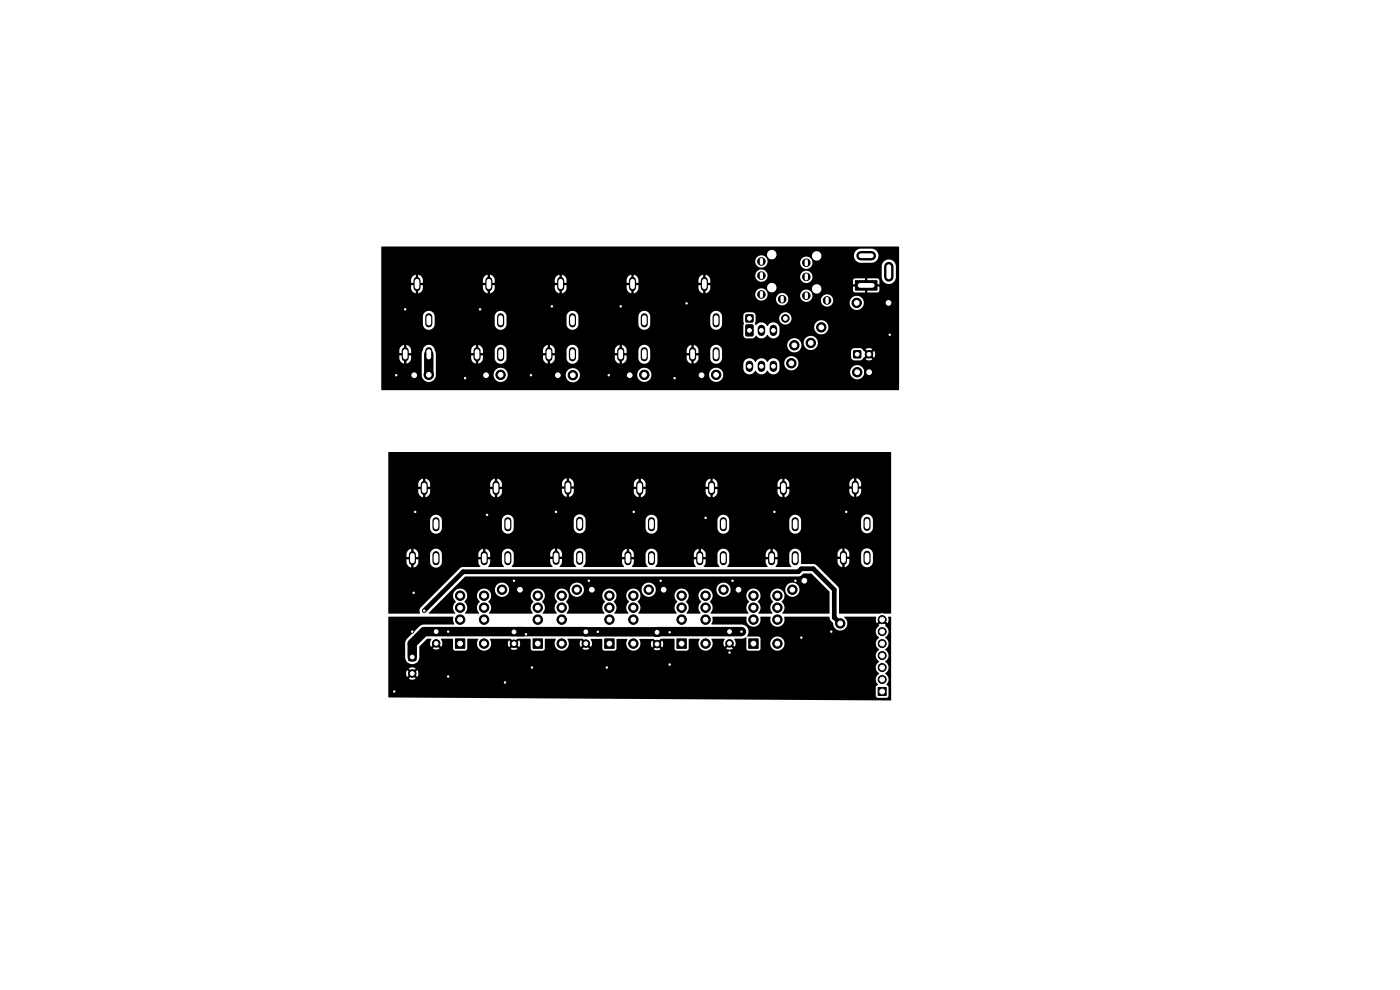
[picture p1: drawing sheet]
<svg xmlns="http://www.w3.org/2000/svg" width="297mm" height="210mm" viewBox="0 0 297 210" stroke-linecap="round" stroke-linejoin="round" font-family="sans-serif">
<g fill="#000" stroke="#000" stroke-width=".21">
<path d="M181.5 59.5h4.6v2h-4.6zM158.3 66.8h1.4v1.5h-1.4zM158.3 69l1.2-.1 .3 .1v2l-.2 .3h-1.2l-.2-.2zM181.1 74.4h1.5v1.5h-1.5zM86.7 138.6h1.5v1.5h-1.5zM91.8 133.3h1.5v1.4h-1.5zM96.6 135.5h2v2h-2zM108.3 133.3h1.5v1.5h-1.5zM113.1 135.5h2v2h-2zM123.6 133.3h1.4v1.5h-1.4zM128.3 135.5h2v2h-2zM138.7 133.4h1.4v1.5h-1.4z"/>
<path d="M143.6 135.5h2v2h-2zM154 133.3h1.5v1.4h-1.5zM158.8 135.5h2v2h-2zM186.3 145.8h1.7v1.7h-1.7z"/>
<circle cx="161.5" cy="58.5" r=".8"/>
<circle cx="161.5" cy="55.5" r=".8"/>
<circle cx="171.1" cy="55.7" r=".8"/>
<circle cx="171.1" cy="58.7" r=".8"/>
<circle cx="84.1" cy="79.6" r=".3"/>
<circle cx="86" cy="65.6" r=".3"/>
<circle cx="87.9" cy="79.6" r="1"/>
<circle cx="91" cy="79.5" r="1"/>
<circle cx="101.8" cy="65.6" r=".3"/>
<circle cx="103.1" cy="79.6" r="1"/>
<circle cx="106.2" cy="79.5" r="1"/>
<circle cx="112.6" cy="79.6" r=".3"/>
<circle cx="117.1" cy="65" r=".3"/>
<circle cx="118.3" cy="79.6" r="1"/>
<circle cx="121.5" cy="79.6" r="1"/>
<circle cx="129.1" cy="79.6" r=".3"/>
<circle cx="131.7" cy="65" r=".3"/>
<circle cx="133.6" cy="79.6" r="1"/>
<circle cx="136.7" cy="79.5" r="1"/>
<circle cx="145.7" cy="64.4" r=".3"/>
<circle cx="148.8" cy="79.6" r="1"/>
<circle cx="151.9" cy="79.5" r="1"/>
<circle cx="161.5" cy="62.5" r=".8"/>
<circle cx="165.9" cy="63.5" r=".8"/>
<circle cx="166.6" cy="67.5" r=".8"/>
<circle cx="167.9" cy="77.1" r="1"/>
<circle cx="168.5" cy="73.2" r="1"/>
<circle cx="171.1" cy="62.7" r=".8"/>
<circle cx="172" cy="72.7" r="1"/>
<circle cx="174.2" cy="69.4" r="1"/>
<circle cx="175.5" cy="63.7" r=".8"/>
<circle cx="181.7" cy="64.3" r="1"/>
<circle cx="181.8" cy="79" r="1"/>
<circle cx="184.3" cy="75.1" r=".8"/>
<circle cx="184.4" cy="79" r="1"/>
<circle cx="188.5" cy="64.2" r="1"/>
<circle cx="188.8" cy="71" r=".3"/>
<circle cx="98.7" cy="80.2" r=".3"/>
<circle cx="143.1" cy="80.2" r=".3"/>
<circle cx="88.1" cy="108.6" r=".3"/>
<circle cx="103.3" cy="109.2" r=".3"/>
<circle cx="117.9" cy="108.6" r=".3"/>
<circle cx="134.4" cy="108.6" r=".3"/>
<circle cx="149.7" cy="109.9" r=".3"/>
<circle cx="164.3" cy="108.6" r=".3"/>
<circle cx="179.5" cy="108.6" r=".3"/>
<circle cx="87.5" cy="134" r=".3"/>
<circle cx="87.8" cy="125.8" r=".3"/>
<circle cx="90" cy="129.5" r=".3"/>
<circle cx="92.5" cy="136.5" r=".8"/>
<circle cx="95.1" cy="134" r=".3"/>
<circle cx="97.6" cy="131.4" r="1"/>
<circle cx="97.6" cy="126.4" r="1"/>
<circle cx="97.6" cy="128.9" r="1"/>
<circle cx="102.7" cy="136.5" r="1"/>
<circle cx="102.7" cy="126.4" r="1"/>
<circle cx="102.7" cy="131.4" r="1"/>
<circle cx="102.7" cy="128.9" r="1"/>
<circle cx="106.5" cy="125.1" r="1"/>
<circle cx="109" cy="136.5" r=".8"/>
<circle cx="109" cy="123.2" r=".3"/>
<circle cx="110.3" cy="125.1" r="1"/>
<circle cx="111.6" cy="134.5" r=".3"/>
<circle cx="114.1" cy="126.4" r="1"/>
<circle cx="114.1" cy="131.4" r="1"/>
<circle cx="114.1" cy="128.9" r="1"/>
<circle cx="119.2" cy="131.4" r="1"/>
<circle cx="119.2" cy="136.5" r="1"/>
<circle cx="119.2" cy="128.9" r="1"/>
<circle cx="119.2" cy="126.4" r="1"/>
<circle cx="122.4" cy="125.1" r="1"/>
<circle cx="124.3" cy="136.5" r=".8"/>
<circle cx="124.9" cy="123.2" r=".3"/>
<circle cx="125.6" cy="125.1" r="1"/>
<circle cx="126.8" cy="134" r=".3"/>
<circle cx="129.3" cy="131.4" r="1"/>
<circle cx="129.3" cy="128.9" r="1"/>
<circle cx="129.3" cy="126.4" r="1"/>
<circle cx="134.4" cy="136.5" r="1"/>
<circle cx="134.4" cy="126.4" r="1"/>
<circle cx="134.4" cy="131.4" r="1"/>
<circle cx="134.4" cy="128.9" r="1"/>
<circle cx="137.6" cy="125.1" r="1"/>
<circle cx="139.4" cy="136.6" r=".8"/>
<circle cx="140.2" cy="123.2" r=".3"/>
<circle cx="140.8" cy="125.1" r="1"/>
<circle cx="142.1" cy="134.1" r=".3"/>
<circle cx="144.6" cy="131.4" r="1"/>
<circle cx="144.6" cy="128.9" r="1"/>
<circle cx="144.6" cy="126.4" r="1"/>
<circle cx="149.7" cy="136.5" r="1"/>
<circle cx="149.7" cy="131.4" r="1"/>
<circle cx="149.7" cy="128.9" r="1"/>
<circle cx="149.7" cy="126.4" r="1"/>
<circle cx="153.5" cy="125.1" r="1"/>
<circle cx="154.8" cy="136.5" r=".8"/>
<circle cx="154.8" cy="138.4" r=".3"/>
<circle cx="155.4" cy="123.2" r=".3"/>
<circle cx="156.7" cy="125.1" r="1"/>
<circle cx="157.3" cy="134" r=".3"/>
<circle cx="159.8" cy="131.4" r="1"/>
<circle cx="159.8" cy="126.4" r="1"/>
<circle cx="159.8" cy="128.9" r="1"/>
<circle cx="164.9" cy="131.4" r="1"/>
<circle cx="164.9" cy="136.5" r="1"/>
<circle cx="164.9" cy="126.4" r="1"/>
<circle cx="164.9" cy="128.9" r="1"/>
<circle cx="168.1" cy="125.1" r="1"/>
<circle cx="168.7" cy="123.2" r=".3"/>
<circle cx="170" cy="135.3" r=".3"/>
<circle cx="170.6" cy="123.2" r="1"/>
<circle cx="176.4" cy="134" r=".3"/>
<circle cx="178.3" cy="132.2" r="1"/>
<circle cx="187.1" cy="136.5" r=".85"/>
<circle cx="187.1" cy="131.4" r=".85"/>
<circle cx="187.1" cy="134" r=".85"/>
<circle cx="187.1" cy="139.1" r=".85"/>
<circle cx="83.6" cy="146.7" r=".3"/>
<circle cx="87.5" cy="142.9" r=".8"/>
<circle cx="95.1" cy="143.5" r=".3"/>
<circle cx="107.1" cy="144.8" r=".3"/>
<circle cx="112.9" cy="141.6" r=".3"/>
<circle cx="128.7" cy="141.6" r=".3"/>
<circle cx="142.1" cy="141" r=".3"/>
<circle cx="187.1" cy="144.1" r=".85"/>
<circle cx="187.1" cy="141.6" r=".85"/>
</g>
<g fill="none" stroke="#000" stroke-width="1.5">
<path d="M88.5 59.5v1.5M103.7 59.5v1.5M118.9 59.5v1.5M134.2 59.5v1.5M149.4 59.5v1.5M86 74.4v1.5M91 67.2v1.5M91 74.4v1.5M101.2 74.4v1.5M106.2 67.2v1.5M106.2 74.4v1.5M116.4 74.4v1.5"/>
<path d="M121.4 67.2v1.5M121.4 74.4v1.5M131.7 74.4v1.5M136.7 67.2v1.5M136.7 74.4v1.5M146.9 74.4v1.5M151.9 67.2v1.5M151.9 74.4v1.5M87.5 117.7v1.5M90 102.8v1.5M92.5 110.5v1.5M92.5 117.7v1.5"/>
<path d="M102.7 117.7v1.5M105.2 102.8v1.5M107.7 110.5v1.5M107.7 117.7v1.5M118 117.6v1.5M120.5 102.7v1.5M123 110.4v1.5M123 117.6v1.5M133.2 117.7v1.5M135.7 102.8v1.5M138.2 110.5v1.5M138.2 117.7v1.5"/>
<path d="M148.5 117.7v1.5M151 102.8v1.5M153.5 110.5v1.5M153.5 117.7v1.5M163.7 117.7v1.5M166.2 102.8v1.5M168.7 110.5v1.5M168.7 117.7v1.5M178.9 117.6v1.5M181.4 102.7v1.5M183.9 110.4v1.5M183.9 117.6v1.5"/>
</g>
<path d="M182.7 54.2h2.2M188.6 56.5v2.2M91 75.2v4.3M157.3 134h-17.8l-.1 .1-49.4-.1-2.5 2.5v2.9" fill="none" stroke="#000" stroke-width="2"/>
<path d="M159 77.3v.8M161.5 69.7v.8M161.5 77.3v.8M164.1 69.7v.8M164.1 77.3v.8" fill="none" stroke="#000" stroke-width="1.6"/>
<path d="M90 129.5l8.2-8.2h71.2l.6-.6h2.5l4.5 4.4v5.9l1.3 1.3" fill="none" stroke="#000" stroke-width="1"/>
<path d="M80.9 52.3h109.8v1.8h-4.3l-.1-.2a1.51 1.51 0 0 0-1.3-1.2l-2.7 .1a1.5 1.5 0 0 0-1.1 1.6h-6.9v-.2a1 1 0 0 0-1-.9 1 1 0 0 0-1 .8h-7.6v-.2a1.01 1.01 0 0 0-1.5-.7 1.01 1.01 0 0 0 0 1.7 1.01 1.01 0 0 0 1.5-.8l7.6 .1a1.01 1.01 0 0 0 .9 1.1 1.01 1.01 0 0 0 1.1-.9h6.9l.3 .8 .6 .4h-9.7a1.3 1.3 0 0 0-1.2-1.2 1.3 1.3 0 0 0-1.4 1l-7-.1a1.31 1.31 0 0 0-2.1-.8 1.31 1.31 0 0 0 .4 2.2 1.31 1.31 0 0 0 1.7-1.3h7a1.3 1.3 0 0 0 1.1 1.6 1.3 1.3 0 0 0 1.5-1.4h9.7l.4 .1 2.9-.1a1.51 1.51 0 0 0 1-1.5h4.3v2.3h-.6l-.1-.2a1.51 1.51 0 0 0-1.6-1.2 1.51 1.51 0 0 0-1.3 1.4v2.2h-14.7a1.3 1.3 0 0 0-1.2-1.2 1.3 1.3 0 0 0-1.4 1h-7v-.2a1.3 1.3 0 0 0-1.9-.9 1.3 1.3 0 0 0-.3 2.1h-9.9l-.1-.2a1.25 1.25 0 0 0-.9-.9v.9h-.5l-.1-.9a1.26 1.26 0 0 0-.9 1.1h-12.8v-.2a1.25 1.25 0 0 0-1-.9v.9h-.5v-.9a1.26 1.26 0 0 0-1 1.1h-12.7v-.2a1.25 1.25 0 0 0-1-.9v.9h-.5v-.9a1.26 1.26 0 0 0-1 1.1h-12.7l-.1-.2a1.25 1.25 0 0 0-.9-.9v.9h-.5l-.1-.9a1.26 1.26 0 0 0-.9 1.1h-12.8v-.2a1.25 1.25 0 0 0-1-.9v.9h-.5v-.9a1.26 1.26 0 0 0-1 1.1v.6h.8v.5h-.8a1.41 1.41 0 0 0 .8 1.7h.2v-.9h.5l.1 .9a1.26 1.26 0 0 0 .9-1.1v-.6h-.7v-.5h.7v-.6h12.8v.6h.7v.5h-.7a1.41 1.41 0 0 0 .7 1.7h.3v-.9h.5v.9a1.26 1.26 0 0 0 1-1.1v-.6h-.8v-.5h.8v-.6h12.7v.6h.7v.5h-.7a1.41 1.41 0 0 0 .8 1.7h.2v-.9h.5v.9a1.26 1.26 0 0 0 1-1.1v-.6h-.8v-.5h.8v-.6h12.7v.6h.8v.5h-.8a1.41 1.41 0 0 0 .8 1.7h.2v-.9h.5l.1 .9a1.26 1.26 0 0 0 .9-1.1v-.6h-.7v-.5h.7v-.6h12.8v.6h.7v.5h-.7a1.41 1.41 0 0 0 .7 1.7h.3v-.9h.5v.9a1.26 1.26 0 0 0 1-1.1v-.6h-.8v-.5h.8v-.6h9.9a1.3 1.3 0 0 0 1.5 .2 1.3 1.3 0 0 0 .7-1.2h7a1.3 1.3 0 0 0 1.2 1.6 1.3 1.3 0 0 0 1.4-1.4h14.7l.2 .9h-.7l-.4-.4-2.2-.1v1h-.5v-1l-2.2 .1-.3 .3v.9h1v.5h-1v.6h-6.7a1 1 0 0 0-.9-1.1 1 1 0 0 0-1.1 .8h-7.6v-.2a1.01 1.01 0 0 0-1.5-.7 1.01 1.01 0 0 0 0 1.7 1.01 1.01 0 0 0 1.5-.8l7.6 .1a1.01 1.01 0 0 0 .9 1.1 1.01 1.01 0 0 0 1.1-.9h6.7v.4l.3 .2h2.2v-1h.5v1h2.2l.3-.3 .1-.9h-1.1v-.5h1.1v-.8h.7a1.51 1.51 0 0 0 1.6 .7 1.51 1.51 0 0 0 1.2-1.3v-2.5h.6v7.7h-7.5a1.5 1.5 0 0 0-1.2-1.3 1.5 1.5 0 0 0-1.6 .8h-3.6l-.1-.2a1.31 1.31 0 0 0-1.9-.8h-2.4l-.1-.2a1.3 1.3 0 0 0-1.7-.9 1.3 1.3 0 0 0-.7 1.9h-2.7v-.2a1.31 1.31 0 0 0-2-.8h-2.4v-.2a1.3 1.3 0 0 0-2.1-.7 1.3 1.3 0 0 0 .3 2.2 1.3 1.3 0 0 0 1.8-1.3h2.4l-.1 .1a1.3 1.3 0 0 0 .3 2.2 1.3 1.3 0 0 0 1.8-1.3h2.7a1.31 1.31 0 0 0 1.6 .6 1.31 1.31 0 0 0 .9-1.4h2.4l-.2 .1a1.3 1.3 0 0 0 .3 2.2 1.3 1.3 0 0 0 1.9-1.3l3.6 .1a1.51 1.51 0 0 0 1.1 2 1.51 1.51 0 0 0 1.7-1.6h7.5v3.3h-22.8v-.2a1.3 1.3 0 0 0-2.1-.6 1.3 1.3 0 0 0 .3 2.2 1.3 1.3 0 0 0 1.8-1.4h22.8v1.9h-15v-.2a1.5 1.5 0 0 0-1.7-1.1 1.5 1.5 0 0 0-1.3 1.6h-7.3l-.1-.2a1.36 1.36 0 0 0-1.2-1 1.36 1.36 0 0 0-1.3 .8 1.44 1.44 0 0 0-2.4-.2 .54 .54 0 0 1-.1-.9v-1.3l-.3-.4-.4-.2-1.3 .1a.76 .76 0 0 0-.6 .8h-4.5l-.1-.2a1.26 1.26 0 0 0-1.3-1 1.26 1.26 0 0 0-1.1 1.2h-12.8v-.2a1.26 1.26 0 0 0-1.3-1 1.26 1.26 0 0 0-1.2 1.2h-12.7v-.2a1.26 1.26 0 0 0-1.4-1 1.26 1.26 0 0 0-1.1 1.2h-12.7l-.1-.2a1.26 1.26 0 0 0-1.3-1 1.26 1.26 0 0 0-1.1 1.2h-12.8v-.2a1.26 1.26 0 0 0-1.3-1 1.26 1.26 0 0 0-1.2 1.2v1.9a1.26 1.26 0 0 0 1.4 1 1.26 1.26 0 0 0 1.1-1.2v-1.7h12.8v1.9a1.26 1.26 0 0 0 1.3 1 1.26 1.26 0 0 0 1.2-1.2v-1.7h12.7v1.9a1.26 1.26 0 0 0 1.3 1 1.26 1.26 0 0 0 1.2-1.2v-1.7h12.7l.1 1.9a1.26 1.26 0 0 0 1.3 1 1.26 1.26 0 0 0 1.1-1.2v-1.7h12.8v1.9a1.26 1.26 0 0 0 1.3 1 1.26 1.26 0 0 0 1.2-1.2v-1.7h4.5v1.1l.2 .4-.2 .5v2l.1 .4 .5 .3h1.4l.6-.6a1.44 1.44 0 0 0 2.5-.2 1.35 1.35 0 0 0 1.4 .8 1.35 1.35 0 0 0 1.2-1.2v-1h7.3a1.5 1.5 0 0 0 1.7 1.3 1.5 1.5 0 0 0 1.3-1.6h15v3.3h-17.2v-.2a1.5 1.5 0 0 0-1.9-1.1 1.5 1.5 0 0 0-1.1 1.8h-.5v-.2a1.5 1.5 0 0 0-2.2-1 1.5 1.5 0 0 0-.4 2.4h-14.2l-.1-.2a1.26 1.26 0 0 0-1.3-1 1.26 1.26 0 0 0-1.1 1.2h-2.5l-.1-.2a1.25 1.25 0 0 0-.9-.9v.9h-.5l-.1-.9a1.26 1.26 0 0 0-.9 1.1h-7.8v-.2a1.26 1.26 0 0 0-1.3-1 1.26 1.26 0 0 0-1.2 1.2h-2.5v-.2a1.25 1.25 0 0 0-1-.9v.9h-.5v-.9a1.26 1.26 0 0 0-1 1.1h-7.7v-.2a1.26 1.26 0 0 0-1.4-1 1.26 1.26 0 0 0-1.1 1.2h-2.5v-.2a1.25 1.25 0 0 0-1-.9v.9h-.5v-.9a1.26 1.26 0 0 0-1 1.1h-7.7l-.1-.2a1.26 1.26 0 0 0-1.3-1 1.26 1.26 0 0 0-1.1 1.2h-2.5l-.1-.2a1.25 1.25 0 0 0-.9-.9v.9h-.5l-.1-.9a1.26 1.26 0 0 0-.9 1.1v.6h.7v.1h-8.2l-.3-.6a1.27 1.27 0 0 0-1.2-1.3 1.27 1.27 0 0 0-1.3 1.2h-2.5v-.2a1.25 1.25 0 0 0-1-.9v.9h-.5v-.9a1.26 1.26 0 0 0-1 1.1v.6h.8v.5h-.8a1.41 1.41 0 0 0 .8 1.7h.2v-.9h.5l.1 .9a1.26 1.26 0 0 0 .9-1.1v-.6h-.7v-.5h.7v-.6h2.5l-.2 .7v4.7a1.5 1.5 0 0 0 1.5 1.3 1.5 1.5 0 0 0 1.5-1.4v-4.6h8.2v.4h-.7a1.41 1.41 0 0 0 .7 1.7h.3v-.9h.5v.9a1.26 1.26 0 0 0 1-1.1v-.6h-.8v-.5h.8v-.6h2.5v1.8a1.26 1.26 0 0 0 1.3 1.1 1.26 1.26 0 0 0 1.2-1.2v-1.7h7.7v.6h.7v.5h-.7a1.41 1.41 0 0 0 .8 1.7h.2v-.9h.5v.9a1.26 1.26 0 0 0 1-1.1v-.6h-.8v-.5h.8v-.6h2.5v1.8a1.26 1.26 0 0 0 1.3 1.1 1.26 1.26 0 0 0 1.2-1.2v-1.7h7.7v.6h.8v.5h-.8a1.41 1.41 0 0 0 .8 1.7h.2v-.9h.5l.1 .9a1.26 1.26 0 0 0 .9-1.1v-.6h-.7v-.5h.7v-.6h2.5v1.8a1.26 1.26 0 0 0 1.3 1.1 1.26 1.26 0 0 0 1.2-1.2v-1.7h7.8v.6h.7v.5h-.7a1.41 1.41 0 0 0 .7 1.7h.3v-.9h.5v.9a1.26 1.26 0 0 0 1-1.1v-.6h-.8v-.5h.8v-.6h2.5v1.8a1.26 1.26 0 0 0 1.3 1.1 1.26 1.26 0 0 0 1.2-1.2v-1.7h14.2a1.5 1.5 0 0 0 1.7 .3 1.5 1.5 0 0 0 .9-1.5h.5l.1 .2a1.51 1.51 0 0 0 1.8 .9 1.51 1.51 0 0 0 1.1-1.6h17.2v2.4h-5.1l-.2-.6-.7 .7-.3-.3 .7-.7a1.29 1.29 0 0 0-1.5 0l.7 .7-.4 .3-1.2-1.2-1.5-.1a.74 .74 0 0 0-.7 .8l.1 1.3 .4 .5h1.7l1.2-1.2 .4 .4-.7 .6a1.29 1.29 0 0 0 1.5 0l-.7-.6 .3-.4 .7 .7 .2-.9h5.1v1.9h-21.3l-.1-.2a1.5 1.5 0 0 0-1.7-1.1 1.5 1.5 0 0 0-1.2 1.6h-1l-.1-.2a1.36 1.36 0 0 0-1.2-1 1.36 1.36 0 0 0-1.3 .8 1.42 1.42 0 0 0-1.3-.8 1.42 1.42 0 0 0-1.2 .8 1.35 1.35 0 0 0-1.5-.8 1.35 1.35 0 0 0-1.1 1.2v1l.2 .6 .4 .4 .5 .2h-5.4v-.2a1.51 1.51 0 0 0-1.6-1.2 1.51 1.51 0 0 0-1.4 1.4h-12.2l-.1-.2a1.5 1.5 0 0 0-1.6-1.2 1.5 1.5 0 0 0-1.3 1.5h-12.2v-.3a1.5 1.5 0 0 0-1.6-1.1 1.5 1.5 0 0 0-1.4 1.3h-12.3v-.2a1.51 1.51 0 0 0-2.5-.8 1.51 1.51 0 0 0 .4 2.5 1.51 1.51 0 0 0 2.1-1.5h12.3a1.5 1.5 0 0 0 1.5 1.7 1.5 1.5 0 0 0 1.5-1.6h12.2v.1a1.51 1.51 0 0 0 1.6 1.4 1.51 1.51 0 0 0 1.4-1.6h12.2v.2a1.51 1.51 0 0 0 1.6 1.4 1.51 1.51 0 0 0 1.4-1.6h5.7l.6-.2 .6-.6a1.43 1.43 0 0 0 2.5 0 1.35 1.35 0 0 0 1.4 .8 1.35 1.35 0 0 0 1.2-1.2v-1h1a1.5 1.5 0 0 0 1.6 1.4 1.5 1.5 0 0 0 1.4-1.7h21.3v1.9h-7.3l-.1-.2a1.5 1.5 0 0 0-2.4-.8 1.5 1.5 0 0 0 .4 2.5 1.5 1.5 0 0 0 2.1-1.5h7.3v3.9l-109.7 .1zM82.4 95.9h106.6l.1 6.7h-6.4v-.2a1.25 1.25 0 0 0-1-1v1h-.5l-.1-1a1.25 1.25 0 0 0-.9 1.3h-12.8v-.2a1.25 1.25 0 0 0-1-1v1h-.5v-1a1.26 1.26 0 0 0-1 1.2h-12.7v-.2a1.25 1.25 0 0 0-1-1v1h-.5v-1a1.26 1.26 0 0 0-1 1.2h-12.7l-.1-.2a1.25 1.25 0 0 0-.9-1v1h-.5l-.1-1a1.25 1.25 0 0 0-.9 1.1h-12.8v-.2a1.25 1.25 0 0 0-1-1v1h-.5v-1a1.25 1.25 0 0 0-1 1.3h-12.7v-.2a1.25 1.25 0 0 0-1-1v1h-.5l-.1-1a1.26 1.26 0 0 0-.9 1.2h-12.8v-.2a1.25 1.25 0 0 0-1-1v1h-.5v-1a1.26 1.26 0 0 0-1 1.2v.6h.8v.5h-.8a1.41 1.41 0 0 0 .8 1.6l.2 .1v-1h.5l.1 1a1.26 1.26 0 0 0 .9-1.1v-.6h-.7v-.5h.7v-.6h12.8v.6h.7v.5h-.7a1.41 1.41 0 0 0 .8 1.6l.2 .1v-1h.5v1a1.26 1.26 0 0 0 1-1.1v-.6h-.8v-.5h.8v-.6h12.7v.5h.8v.5h-.8a1.41 1.41 0 0 0 .8 1.6l.2 .1v-.9h.5l.1 .9a1.26 1.26 0 0 0 .9-1.1v-.6h-.7v-.5h.7v-.6h12.8v.7h.7v.5h-.7a1.41 1.41 0 0 0 .7 1.6l.3 .1v-1h.5v1a1.26 1.26 0 0 0 1-1.1v-.6h-.8v-.5h.8v-.6h12.7v.6h.8v.5h-.8a1.41 1.41 0 0 0 .8 1.6l.2 .1v-1h.5v1a1.26 1.26 0 0 0 1-1.1v-.6h-.7v-.5h.7v-.6h12.7v.6h.8v.5h-.8a1.41 1.41 0 0 0 .8 1.6l.2 .1v-1h.5l.1 1a1.26 1.26 0 0 0 .9-1.1v-.6h-.7v-.5h.7v-.6h12.8v.5h.7v.5h-.7a1.41 1.41 0 0 0 .8 1.6l.2 .1v-.9h.5v.9a1.26 1.26 0 0 0 1-1.1v-.6h-.8v-.5h.8v-.6h6.4v7.7h-3.9a1.26 1.26 0 0 0-1.3-1.2 1.26 1.26 0 0 0-1.2 1.3h-12.8v-.2a1.26 1.26 0 0 0-1.3-1 1.26 1.26 0 0 0-1.2 1.2h-12.7v-.2a1.26 1.26 0 0 0-1.3-1 1.26 1.26 0 0 0-1.2 1.2h-12.7l-.1-.2a1.26 1.26 0 0 0-1.2-1 1.26 1.26 0 0 0-1.2 1.1h-12.8v-.2a1.26 1.26 0 0 0-1.4-1 1.26 1.26 0 0 0-1.1 1.3h-12.7v-.2a1.26 1.26 0 0 0-1.4-1 1.26 1.26 0 0 0-1.1 1.2h-12.8v-.2a1.26 1.26 0 0 0-1.3-1 1.26 1.26 0 0 0-1.2 1.2l.1 1.8a1.26 1.26 0 0 0 1.3 1 1.26 1.26 0 0 0 1.1-1.1v-1.7h12.8v1.8a1.26 1.26 0 0 0 1.3 1 1.26 1.26 0 0 0 1.2-1.1v-1.7h12.7v1.8a1.26 1.26 0 0 0 1.4 .9 1.26 1.26 0 0 0 1.1-1.1v-1.7h12.8v1.9a1.26 1.26 0 0 0 1.3 1 1.26 1.26 0 0 0 1.2-1.1v-1.7h12.7v1.8a1.26 1.26 0 0 0 1.3 1 1.26 1.26 0 0 0 1.2-1.1v-1.7h12.7l.1 1.8a1.26 1.26 0 0 0 1.3 1 1.26 1.26 0 0 0 1.1-1.1v-1.7h12.8v1.8a1.26 1.26 0 0 0 1.3 .9 1.26 1.26 0 0 0 1.2-1.1v-1.7h3.9v7.2h-3.9a1.26 1.26 0 0 0-1.3-1.2 1.26 1.26 0 0 0-1.2 1.2h-2.5v-.2a1.25 1.25 0 0 0-1-1v1h-.5l-.1-1a1.26 1.26 0 0 0-.9 1.2v.6h.7v.5h-.7a1.41 1.41 0 0 0 .8 1.6l.2 .1v-.9h.5v.9a1.26 1.26 0 0 0 1-1.1v-.6h-.8v-.5h.8v-.6h2.5v1.8a1.26 1.26 0 0 0 1.3 1 1.26 1.26 0 0 0 1.2-1.1v-1.7h3.9l-.1 12.6-10.9 .1-.1-.1-.1-5.5-4.9-4.8-3.1-.2v-2.2a1.26 1.26 0 0 0-1.3-1 1.26 1.26 0 0 0-1.2 1.2v1.7l.4 1h-3.2l-.1-.2 .4-.6v-.8h-.7v-.5h.7v-.6a1.25 1.25 0 0 0-1-1.2v1h-.5v-1a1.26 1.26 0 0 0-1 1.2v.6h.8v.5h-.8l.1 .8 .3 .8h-8.4l-.1-.2 .4-.8v-1.7a1.26 1.26 0 0 0-1.2-1.2 1.26 1.26 0 0 0-1.3 1.2v1.7l.4 1h-3.2l-.1-.2 .4-.6v-.8h-.7v-.5h.7v-.6a1.25 1.25 0 0 0-1-1.2v1h-.5v-1a1.26 1.26 0 0 0-1 1.2v.6h.8v.5h-.8v.8l.4 .8h-8.4l-.2-.2 .5-.8v-1.7a1.26 1.26 0 0 0-1.3-1.2 1.26 1.26 0 0 0-1.2 1.2v1.7l.3 1h-3.1l-.2-.2 .4-.6 .1-.8h-.8v-.5h.8v-.6a1.25 1.25 0 0 0-1-1.2v1h-.5l-.1-1a1.26 1.26 0 0 0-.9 1.2v.6h.7v.5h-.7v.8l.3 .8h-8.5l-.1-.2 .3-.4 .2-.5v-1.9a1.26 1.26 0 0 0-1.3-1 1.26 1.26 0 0 0-1.2 1.2v1.7l.5 .9-.1 .2-3.4-.1 .5-.8v-.8h-.7v-.5h.7a1.41 1.41 0 0 0-.7-1.7l-.3-.1v1h-.5v-1a1.26 1.26 0 0 0-1 1.2v.6h.8v.5h-.8v.8l.5 .9h-8.5l-.1-.2 .4-.8v-1.9a1.26 1.26 0 0 0-1.4-1 1.26 1.26 0 0 0-1.1 1.2v1.7l.4 1h-3.2l-.1-.2 .4-.6v-.8h-.8v-.5h.8v-.6a1.25 1.25 0 0 0-1-1.2v1h-.5l-.1-1a1.26 1.26 0 0 0-.9 1.2h-7.8v-.2a1.26 1.26 0 0 0-1.3-1 1.26 1.26 0 0 0-1.2 1.2h-2.5v-.2a1.25 1.25 0 0 0-1-1v1h-.5v-1a1.26 1.26 0 0 0-1 1.2v.6h.8v.5h-.8a1.41 1.41 0 0 0 .8 1.6l.2 .1v-1h.5l.1 1a1.26 1.26 0 0 0 .9-1.1v-.6h-.7v-.5h.7v-.6h2.5l.1 1.8a1.26 1.26 0 0 0 1.3 1 1.26 1.26 0 0 0 1.1-1.1v-1.7h7.8v.6h.7v.5h-.7v.8l.4 .8h-3.8l-.5 .2-8.4 8.4-.2 .5 .1 .8-6.7-.1zM98.6 122.3h70.9l1-.6h1.6l3.4 3.3h-5.9a1.51 1.51 0 0 0-2.3-1.2 1.51 1.51 0 0 0 0 2.6 1.51 1.51 0 0 0 2.3-1.2v-.2h5.9l.5 .6v4.5l-9.9 .1-.1-.2a1.71 1.71 0 0 0-.2-2.4 1.53 1.53 0 0 0 .1-2.3 1.53 1.53 0 0 0-2.2 .1 1.53 1.53 0 0 0 .3 2.3 1.65 1.65 0 0 0-.1 2.4h-3a1.75 1.75 0 0 0-.2-2.5 1.51 1.51 0 0 0 .5-2 1.51 1.51 0 0 0-1.9-.6h-4.3v-.3a1.5 1.5 0 0 0-2.5-.7 1.5 1.5 0 0 0 .4 2.5 1.5 1.5 0 0 0 2.1-1.5h4.3h-.2a1.61 1.61 0 0 0-.2 2.7 1.65 1.65 0 0 0-.1 2.4h-8.1a1.75 1.75 0 0 0-.1-2.5 1.53 1.53 0 0 0 .1-2.3 1.53 1.53 0 0 0-2.3 .1 1.53 1.53 0 0 0 .4 2.3 1.65 1.65 0 0 0-.2 2.4h-3a1.75 1.75 0 0 0-.1-2.5 1.51 1.51 0 0 0 .4-2 1.51 1.51 0 0 0-1.9-.6h-4.9v-.3a1.5 1.5 0 0 0-2.5-.7 1.5 1.5 0 0 0 .4 2.5 1.5 1.5 0 0 0 2.1-1.5h4.9h-.1a1.61 1.61 0 0 0-.2 2.7 1.65 1.65 0 0 0-.1 2.4h-8.2a1.75 1.75 0 0 0-.1-2.5 1.53 1.53 0 0 0 .1-2.3 1.53 1.53 0 0 0-2.3 .1 1.53 1.53 0 0 0 .4 2.3 1.65 1.65 0 0 0-.2 2.4h-3a1.75 1.75 0 0 0-.1-2.5 1.51 1.51 0 0 0 .4-2 1.51 1.51 0 0 0-1.9-.6h-4.8l-.1-.3a1.5 1.5 0 0 0-2.4-.7 1.5 1.5 0 0 0 .4 2.5 1.5 1.5 0 0 0 2.1-1.5h4.8h-.1a1.61 1.61 0 0 0-.2 2.7 1.65 1.65 0 0 0-.2 2.4h-8a1.75 1.75 0 0 0-.1-2.5 1.53 1.53 0 0 0 .1-2.3 1.53 1.53 0 0 0-2.3 .1 1.53 1.53 0 0 0 .4 2.3 1.65 1.65 0 0 0-.2 2.4h-3a1.75 1.75 0 0 0-.1-2.5 1.51 1.51 0 0 0 .4-2 1.51 1.51 0 0 0-1.9-.6h-5.5v-.3a1.5 1.5 0 0 0-2.5-.7 1.5 1.5 0 0 0 .4 2.5 1.5 1.5 0 0 0 2.1-1.5h5.5h-.1a1.61 1.61 0 0 0-.2 2.7 1.65 1.65 0 0 0-.2 2.4h-9.3a1.75 1.75 0 0 0-.1-2.5 1.53 1.53 0 0 0 .1-2.3 1.53 1.53 0 0 0-2.3 .1 1.53 1.53 0 0 0 .4 2.3 1.65 1.65 0 0 0-.1 2.4h-3.1a1.75 1.75 0 0 0-.1-2.5 1.53 1.53 0 0 0 .1-2.3 1.53 1.53 0 0 0-2.2 .1 1.53 1.53 0 0 0 .3 2.3 1.65 1.65 0 0 0-.1 2.4l-5.5 .1-.1-.2zM82.4 130.8l13.8 .1-.1 .7 .3 .7-.1 .2h-6.4l-.9 .3-2.9 3.1-.1 3.7a1.5 1.5 0 0 0 1.5 1.3 1.5 1.5 0 0 0 1.5-1.4v-2.4l1.6-1.6h.8l.1 .1a1.35 1.35 0 0 0 0 1.6l.6-.7 .4 .4-.6 .7a1.29 1.29 0 0 0 1.4 0l-.7-.7 .3-.4 .7 .7a1.55 1.55 0 0 0-.1-1.6l2.5-.1 .1 2.1 .2 .3 .3 .1h2.1l.4-.4 .1-2.1h2.2a2.19 2.19 0 0 0 .3 2.2 1.54 1.54 0 0 0 2.1-.1 1.54 1.54 0 0 0 .1-2l4.4-.1 .7 .6-.4 .4-.6-.7a1.29 1.29 0 0 0 0 1.5l.6-.7 .4 .3-.6 .8a1.29 1.29 0 0 0 1.4-.1l-.7-.7 .3-.3 .8 .6a1.29 1.29 0 0 0-.1-1.4l-.7 .7-.3-.4 .7-.6h2.7l.1 2.1 .1 .3 .3 .1h2.1l.5-.4v-2.1h2.3a1.54 1.54 0 0 0 .2 2.1 1.54 1.54 0 0 0 2.1 0 1.54 1.54 0 0 0 .2-2l3.2-.1 .6 .6-.3 .4-.7-.7a1.29 1.29 0 0 0 0 1.5l.7-.7 .3 .3-.6 .7a1.29 1.29 0 0 0 1.4 0l-.7-.7 .4-.3 .7 .6a1.55 1.55 0 0 0-.1-1.6l2.4-.1 .1 2.1 .1 .3 .3 .1h2.1l.5-.4v-2.1l2.3 .1a1.55 1.55 0 0 0 1.3 2.4 1.55 1.55 0 0 0 1.2-2.4l3-.1 .7 .7-.3 .4-.7-.7a1.29 1.29 0 0 0 0 1.5l.7-.7 .3 .3-.6 .7a1.29 1.29 0 0 0 1.4 0l-.7-.7 .4-.3 .7 .6a1.29 1.29 0 0 0 0-1.4l-.7 .7-.4-.4 .8-.7h2.8l.1 2.1 .1 .3 .4 .1h2.1l.4-.4 .1-2.1h2.2a2.19 2.19 0 0 0 .3 2.2 1.54 1.54 0 0 0 2-.1 1.54 1.54 0 0 0 .2-2l2.7-.1 .2 .1a1.35 1.35 0 0 0-.1 1.6l.7-.7 .3 .4-.6 .7a1.29 1.29 0 0 0 1.4 0l-.7-.7 .4-.4 .7 .7a1.55 1.55 0 0 0-.1-1.6l1.6-.1 .9-.3v2.4l.2 .3 .3 .1h2.1l.3-.1 .1-.3v-2.1l-.1-.3-.3-.2-2.3 .1-.1-.2a1.52 1.52 0 0 0-1.1-2.4h-6.4l-.1-.1a1.72 1.72 0 0 0 .2-1.5h7.3a1.54 1.54 0 0 0 1.5 2 1.54 1.54 0 0 0 1.4-2.1h2.2a1.57 1.57 0 0 0 1.4 2.1 1.57 1.57 0 0 0 1.5-2.1h9.5l.2 .7 .6 .6a1.54 1.54 0 0 0 2.3 1.5 1.54 1.54 0 0 0 .1-2.7h6.8a1.43 1.43 0 0 0 .1 1.3l.7-.6 .3 .3-.6 .7 .1 .2a1.43 1.43 0 0 0 0 2.4l-.5 .6-.2 .6h-19.4v-.2a1.51 1.51 0 0 0-2.5-.8 1.51 1.51 0 0 0 .4 2.5 1.51 1.51 0 0 0 2.1-1.5h19.4a1.65 1.65 0 0 0 .7 1.4 1.48 1.48 0 0 0 0 2.5 1.43 1.43 0 0 0 0 2.5h-97.7l-.3-.7-.6 .7-.4-.3 .7-.7a1.29 1.29 0 0 0-1.5 0l.7 .7-.3 .3-.8-.6a1.29 1.29 0 0 0 .1 1.4l.7-.7 .3 .4-.6 .7a1.29 1.29 0 0 0 1.4 0l-.7-.7 .4-.4 .6 .7 .3-.8h97.7v.1a1.49 1.49 0 0 0-.3 2.4l-.4 .4 .1 2.1 .3 .2h1.8l.5-.4v-1.8l-.5-.6a1.45 1.45 0 0 0-.2-2.3 1.48 1.48 0 0 0 0-2.6 1.48 1.48 0 0 0 0-2.5 1.48 1.48 0 0 0 0-2.5 1.48 1.48 0 0 0 0-2.6l.1-.1-.6-.7 .3-.3 .7 .6 .2-.6-.1-.7 .6-.1 .1 17.7-.2 .1-106.4-.6-.1-.2z" fill="#000"/>
<g fill="#fff" stroke="#fff" stroke-width=".21">
<circle cx="188.5" cy="64.2" r=".5"/>
<circle cx="181.7" cy="64.3" r=".5"/>
<circle cx="87.8" cy="125.7" r=".15"/>
<circle cx="178.3" cy="132.3" r=".5"/>
<circle cx="133.6" cy="79.6" r=".5"/>
<circle cx="124.9" cy="123.2" r=".15"/>
<circle cx="129.1" cy="79.6" r=".15"/>
<circle cx="131.7" cy="65" r=".15"/>
<circle cx="103.3" cy="109.2" r=".15"/>
<circle cx="117.1" cy="65" r=".15"/>
<circle cx="84.1" cy="79.6" r=".15"/>
<circle cx="156.7" cy="125.1" r=".5"/>
<circle cx="140.8" cy="125.1" r=".5"/>
<circle cx="101.8" cy="65.6" r=".15"/>
<circle cx="98.7" cy="80.2" r=".15"/>
<circle cx="188.8" cy="71" r=".15"/>
<circle cx="103.1" cy="79.6" r=".5"/>
<circle cx="117.9" cy="108.6" r=".15"/>
<circle cx="125.6" cy="125.1" r=".5"/>
<circle cx="168.7" cy="123.2" r=".15"/>
<circle cx="110.3" cy="125.1" r=".5"/>
<circle cx="109" cy="123.2" r=".15"/>
<circle cx="140.2" cy="123.2" r=".15"/>
<circle cx="112.6" cy="79.6" r=".15"/>
<circle cx="145.7" cy="64.4" r=".15"/>
<circle cx="134.4" cy="108.6" r=".15"/>
<circle cx="143.1" cy="80.2" r=".15"/>
<circle cx="148.8" cy="79.6" r=".5"/>
<circle cx="87.9" cy="79.6" r=".5"/>
<circle cx="164.3" cy="108.6" r=".15"/>
<circle cx="155.4" cy="123.2" r=".15"/>
<circle cx="184.4" cy="79" r=".5"/>
<circle cx="179.5" cy="108.6" r=".15"/>
<circle cx="118.3" cy="79.6" r=".5"/>
<circle cx="86" cy="65.6" r=".15"/>
<circle cx="170.6" cy="123.2" r=".5"/>
<circle cx="149.7" cy="109.9" r=".15"/>
<circle cx="88.1" cy="108.6" r=".15"/>
<circle cx="181.8" cy="79" r=".5"/>
<circle cx="90" cy="129.5" r=".15"/>
<circle cx="157.3" cy="134" r=".15"/>
<circle cx="142.1" cy="134.1" r=".15"/>
<circle cx="126.8" cy="134" r=".15"/>
<circle cx="111.6" cy="134.5" r=".15"/>
<circle cx="95.1" cy="134" r=".15"/>
<circle cx="107.1" cy="144.8" r=".15"/>
<circle cx="128.7" cy="141.6" r=".15"/>
<circle cx="83.6" cy="146.7" r=".15"/>
<circle cx="87.5" cy="134" r=".15"/>
<circle cx="112.9" cy="141.6" r=".15"/>
<circle cx="142.1" cy="141" r=".15"/>
<circle cx="170" cy="135.3" r=".15"/>
<circle cx="174.2" cy="69.4" r=".5"/>
<circle cx="176.4" cy="134" r=".15"/>
<circle cx="95.1" cy="143.5" r=".15"/>
<circle cx="154.8" cy="138.4" r=".15"/>
<circle cx="168.5" cy="73.2" r=".5"/>
<circle cx="91" cy="79.5" r=".5"/>
<circle cx="106.5" cy="125.1" r=".5"/>
<circle cx="122.4" cy="125.1" r=".5"/>
<circle cx="106.2" cy="79.5" r=".5"/>
<circle cx="137.6" cy="125.1" r=".5"/>
<circle cx="121.5" cy="79.6" r=".5"/>
<circle cx="153.5" cy="125.1" r=".5"/>
<circle cx="136.7" cy="79.5" r=".5"/>
<circle cx="168.1" cy="125.1" r=".5"/>
<circle cx="151.9" cy="79.5" r=".5"/>
<circle cx="167.9" cy="77.1" r=".5"/>
<circle cx="172" cy="72.8" r=".5"/>
<circle cx="181.8" cy="75.1" r=".4"/>
<circle cx="184.3" cy="75.1" r=".4"/>
<circle cx="87.5" cy="139.4" r=".4"/>
<circle cx="87.5" cy="142.9" r=".4"/>
<circle cx="163.7" cy="54" r=".75"/>
<circle cx="163.7" cy="61" r=".75"/>
<circle cx="154.8" cy="134" r=".4"/>
<circle cx="154.8" cy="136.5" r=".4"/>
<circle cx="159.8" cy="136.5" r=".5"/>
<circle cx="159.8" cy="131.4" r=".5"/>
<circle cx="159.8" cy="128.9" r=".5"/>
<circle cx="159.8" cy="126.4" r=".5"/>
<circle cx="164.9" cy="126.4" r=".5"/>
<circle cx="164.9" cy="128.9" r=".5"/>
<circle cx="164.9" cy="131.4" r=".5"/>
<circle cx="164.9" cy="136.5" r=".5"/>
<circle cx="129.3" cy="136.5" r=".5"/>
<circle cx="129.3" cy="131.4" r=".5"/>
<circle cx="129.3" cy="128.9" r=".5"/>
<circle cx="129.3" cy="126.4" r=".5"/>
<circle cx="134.4" cy="126.4" r=".5"/>
<circle cx="134.4" cy="128.9" r=".5"/>
<circle cx="134.4" cy="131.4" r=".5"/>
<circle cx="134.4" cy="136.5" r=".5"/>
<circle cx="173.3" cy="54.3" r=".75"/>
<circle cx="173.3" cy="61.3" r=".75"/>
<circle cx="92.5" cy="134" r=".4"/>
<circle cx="92.5" cy="136.5" r=".4"/>
<circle cx="139.4" cy="134.1" r=".4"/>
<circle cx="139.4" cy="136.6" r=".4"/>
<circle cx="159" cy="67.5" r=".4"/>
<circle cx="166.6" cy="67.5" r=".4"/>
<circle cx="159" cy="70.1" r=".4"/>
<circle cx="161.5" cy="70.1" r=".4"/>
<circle cx="164.1" cy="70.1" r=".4"/>
<circle cx="164.1" cy="77.7" r=".4"/>
<circle cx="161.5" cy="77.7" r=".4"/>
<circle cx="159" cy="77.7" r=".4"/>
<circle cx="124.3" cy="134" r=".4"/>
<circle cx="124.3" cy="136.5" r=".4"/>
<circle cx="187.1" cy="146.7" r=".5"/>
<circle cx="187.1" cy="144.1" r=".5"/>
<circle cx="187.1" cy="141.6" r=".5"/>
<circle cx="187.1" cy="139.1" r=".5"/>
<circle cx="187.1" cy="136.5" r=".5"/>
<circle cx="187.1" cy="134" r=".5"/>
<circle cx="187.1" cy="131.4" r=".5"/>
<circle cx="97.6" cy="136.5" r=".5"/>
<circle cx="97.6" cy="131.4" r=".5"/>
<circle cx="97.6" cy="128.9" r=".5"/>
<circle cx="97.6" cy="126.4" r=".5"/>
<circle cx="102.7" cy="126.4" r=".5"/>
<circle cx="102.7" cy="128.9" r=".5"/>
<circle cx="102.7" cy="131.4" r=".5"/>
<circle cx="102.7" cy="136.5" r=".5"/>
<circle cx="114.1" cy="136.5" r=".5"/>
<circle cx="114.1" cy="131.4" r=".5"/>
<circle cx="114.1" cy="128.9" r=".5"/>
<circle cx="114.1" cy="126.4" r=".5"/>
<circle cx="119.2" cy="126.4" r=".5"/>
<circle cx="119.2" cy="128.9" r=".5"/>
<circle cx="119.2" cy="131.4" r=".5"/>
<circle cx="119.2" cy="136.5" r=".5"/>
<circle cx="109" cy="134" r=".4"/>
<circle cx="109" cy="136.5" r=".4"/>
<circle cx="144.6" cy="136.5" r=".5"/>
<circle cx="144.6" cy="131.4" r=".5"/>
<circle cx="144.6" cy="128.9" r=".5"/>
<circle cx="144.6" cy="126.4" r=".5"/>
<circle cx="149.7" cy="126.4" r=".5"/>
<circle cx="149.7" cy="128.9" r=".5"/>
<circle cx="149.7" cy="131.4" r=".5"/>
<circle cx="149.7" cy="136.5" r=".5"/>
</g>
<path d="M161.5 55.1v.8M161.5 58.1v.8M171.1 55.3v.8M171.1 58.3v.8M161.5 62.1v.8M165.9 63.1v.8M171.1 62.3v.8M175.5 63.3v.8" fill="none" stroke="#fff" stroke-width=".7"/>
<g fill="none" stroke="#fff" stroke-width="1">
<path d="M88.5 59.7v1.2M103.7 59.7v1.2M118.9 59.7v1.2M134.2 59.7v1.2M149.4 59.7v1.2M182.7 54.2h2.2M188.6 56.5v2.2M86 74.6v1.2M91 67.4v1.2M91 74.6v1.2M101.2 74.6v1.2M106.2 67.4v1.2"/>
<path d="M106.2 74.6v1.2M116.4 74.6v1.2M121.4 67.4v1.2M121.4 74.6v1.2M131.7 74.6v1.2M136.7 67.4v1.2M136.7 74.6v1.2M146.9 74.6v1.2M151.9 67.4v1.2M151.9 74.6v1.2M182.5 60.5h2.6M87.5 117.8v1.2"/>
<path d="M90 102.9v1.2M92.5 110.6v1.2M92.5 117.8v1.2M102.7 117.8v1.2M105.2 102.9v1.2M107.7 110.6v1.2M107.7 117.8v1.2M118 117.7v1.2M120.5 102.8v1.2M123 110.5v1.2M123 117.7v1.2M133.2 117.8v1.2"/>
<path d="M135.7 102.9v1.2M138.2 110.6v1.2M138.2 117.8v1.2M148.5 117.8v1.2M151 102.9v1.2M153.5 110.6v1.2M153.5 117.8v1.2M163.7 117.8v1.2M166.2 102.9v1.2M168.7 110.6v1.2M168.7 117.8v1.2M178.9 117.7v1.2"/>
<path d="M181.4 102.8v1.2M183.9 110.5v1.2M183.9 117.7v1.2"/>
</g>
</svg>
